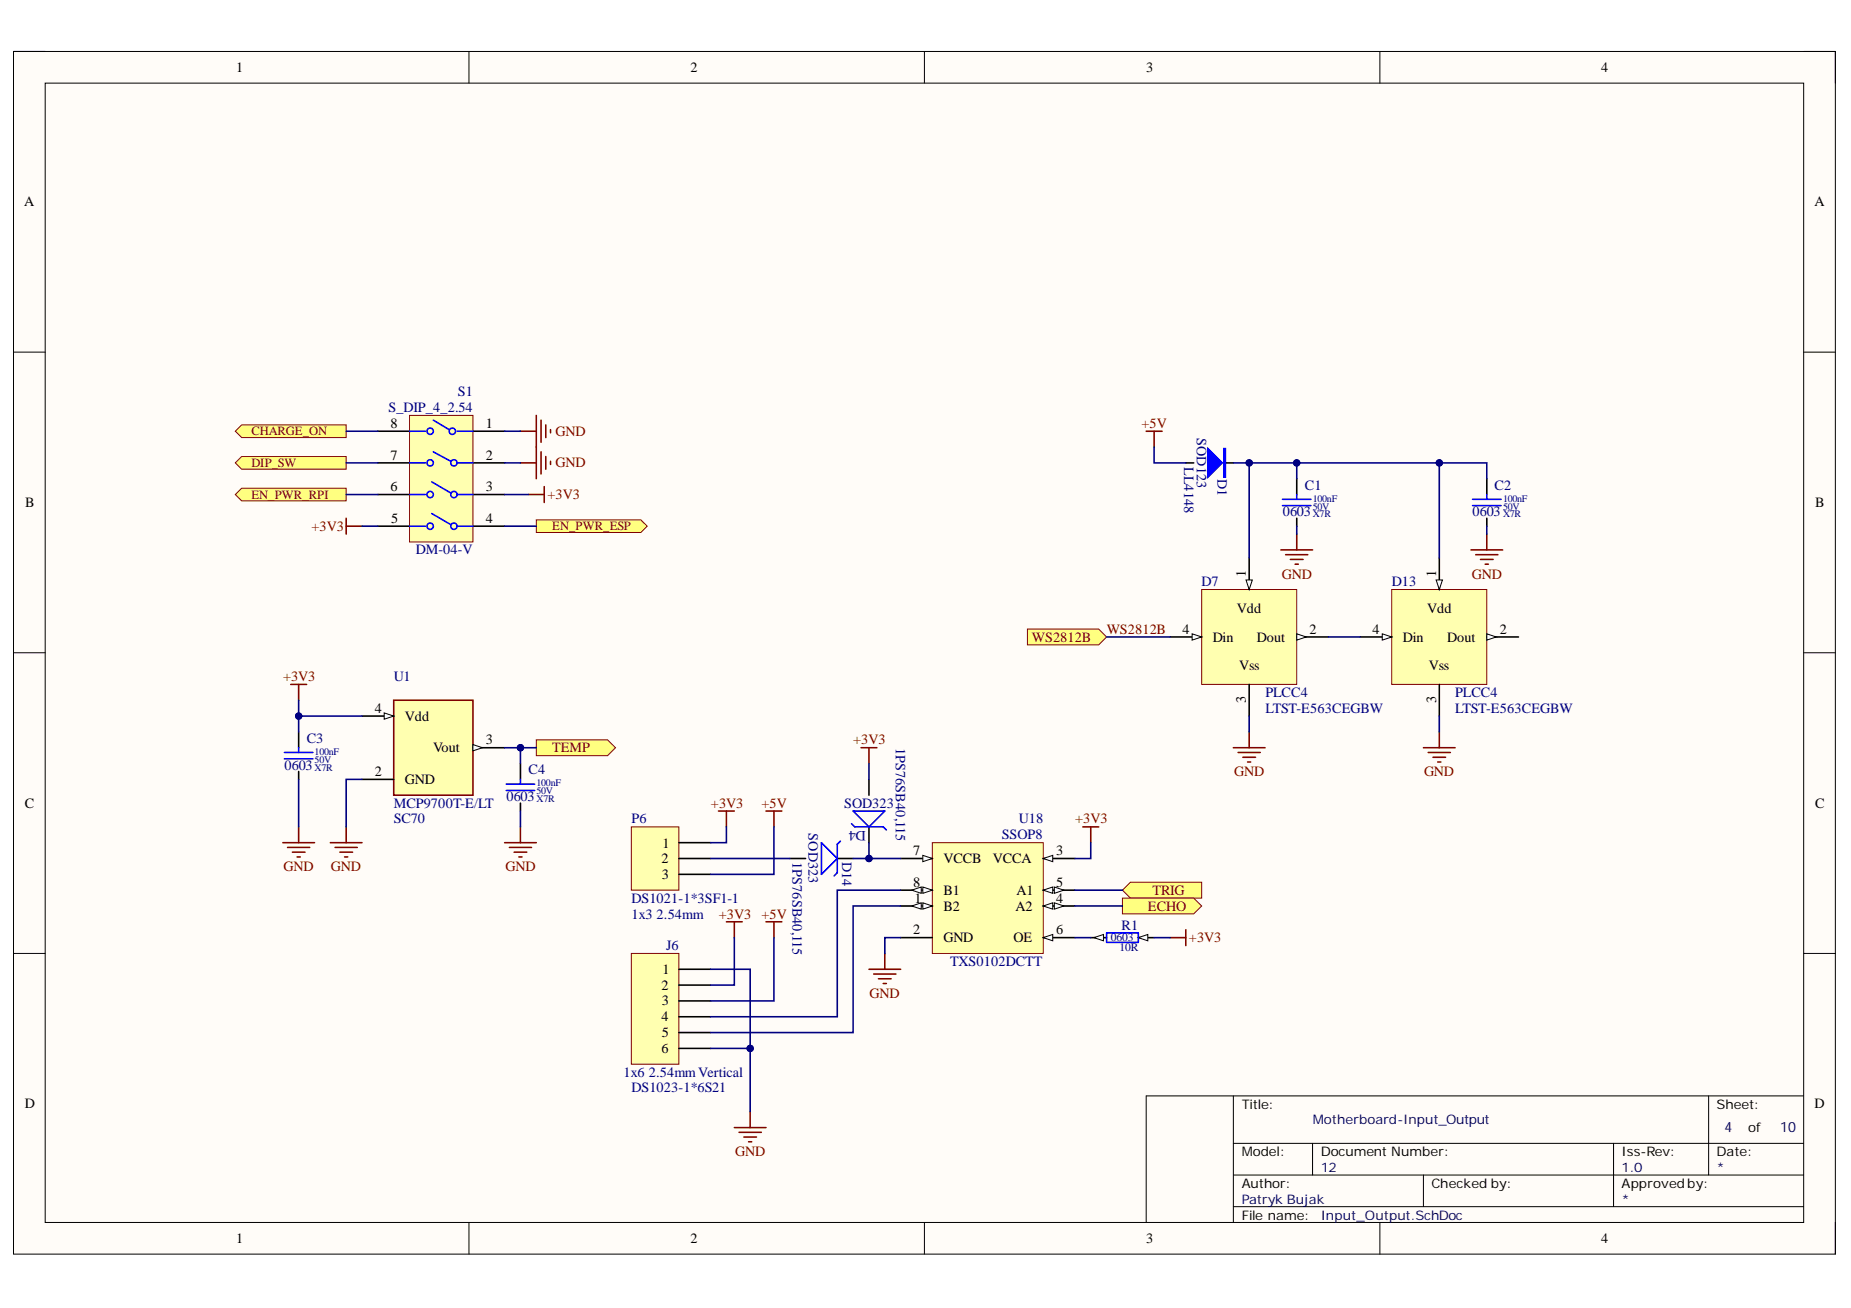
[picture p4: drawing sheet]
<svg xmlns="http://www.w3.org/2000/svg" width="297mm" height="210mm" viewBox="0 0 297 210" stroke-linecap="round" stroke-linejoin="round" font-family="sans-serif">
<defs><g id="words">
<g font-size="2.3">
<text x="37.9" y="11.6">1</text>
<text x="110.8" y="11.6">2</text>
<text x="183.9" y="11.6">3</text>
<text x="256.9" y="11.6">4</text>
<text x="3.9" y="33.1">A</text>
<text x="291.2" y="33.1">A</text>
<text x="62.7" y="68.7">8</text>
<text x="78" y="68.7">1</text>
<text x="62.7" y="73.7">7</text>
<text x="78" y="73.7">2</text>
<text x="4.1" y="81.4">B</text>
<text x="62.7" y="78.8">6</text>
<text x="62.8" y="83.9">5</text>
<text x="78" y="78.8">3</text>
<text x="78" y="83.9">4</text>
<text x="291.3" y="81.4">B</text>
<text x="199.9" y="92.6" transform="rotate(-90 199.9 92.6)">1</text>
<text x="230.5" y="92.6" transform="rotate(-90 230.5 92.6)">1</text>
<text x="189.8" y="101.7">4</text>
<text x="198.5" y="98.4">Vdd</text>
<text x="210.2" y="101.7">2</text>
<text x="220.2" y="101.7">4</text>
<text x="229" y="98.4">Vdd</text>
<text x="240.7" y="101.7">2</text>
<text x="194.6" y="103">Din</text>
<text x="198.8" y="107.5">Vss</text>
<text x="201.7" y="103">Dout</text>
<text x="225.1" y="103">Din</text>
<text x="229.3" y="107.5">Vss</text>
<text x="232.2" y="103">Dout</text>
<text x="199.9" y="112.8" transform="rotate(-90 199.9 112.8)">3</text>
<text x="230.5" y="112.8" transform="rotate(-90 230.5 112.8)">3</text>
<text x="60.1" y="114.4">4</text>
<text x="65" y="115.7">Vdd</text>
<text x="78" y="119.5">3</text>
<text x="60.1" y="124.5">2</text>
<text x="65" y="125.8">GND</text>
<text x="69.5" y="120.7">Vout</text>
<text x="4" y="129.6">C</text>
<text x="291.3" y="129.6">C</text>
<text x="106.3" y="136">1</text>
<text x="146.6" y="137.3">7</text>
<text x="169.5" y="137.3">3</text>
<text x="106.1" y="138.5">2</text>
<text x="106.2" y="141.1">3</text>
<text x="146.6" y="142.3">8</text>
<text x="151.4" y="143.6">B1</text>
<text x="151.4" y="138.5">VCCB</text>
<text x="159.3" y="138.5">VCCA</text>
<text x="163.1" y="143.6">A1</text>
<text x="169.5" y="142.3">5</text>
<text x="146.6" y="150">2</text>
<text x="146.7" y="144.9">1</text>
<text x="151.4" y="146.2">B2</text>
<text x="163" y="146.2">A2</text>
<text x="169.5" y="144.9">4</text>
<text x="169.5" y="150">6</text>
<text x="151.4" y="151.2">GND</text>
<text x="162.6" y="151.2">OE</text>
<text x="106.1" y="158.8">2</text>
<text x="106.2" y="161.4">3</text>
<text x="106.3" y="156.3">1</text>
<text x="106.1" y="163.9">4</text>
<text x="106.2" y="166.4">5</text>
<text x="106.1" y="169">6</text>
<text x="4" y="177.8">D</text>
<text x="291.2" y="177.8">D</text>
<text x="37.9" y="199.5">1</text>
<text x="110.8" y="199.5">2</text>
<text x="183.9" y="199.5">3</text>
<text x="256.9" y="199.5">4</text>
</g>
<g font-size="2.3" fill="#000080">
<text x="73.5" y="63.6">S1</text>
<text x="62.3" y="66.1">S_DIP_4_2.54</text>
<text x="192.1" y="70.3" transform="rotate(90 192.1 70.3)">SOD123</text>
<text x="190" y="75" transform="rotate(90 190 75)">LL4148</text>
<text x="195.4" y="76.8" transform="rotate(90 195.4 76.8)">D1</text>
<text x="205.9" y="82.9">0603</text>
<text x="209.4" y="78.6">C1</text>
<text x="236.3" y="82.9">0603</text>
<text x="239.9" y="78.6">C2</text>
<text x="66.7" y="89">DM-04-V</text>
<text x="192.8" y="94.1">D7</text>
<text x="223.4" y="94.1">D13</text>
<text x="63.2" y="109.3">U1</text>
<text x="203.1" y="111.8">PLCC4</text>
<text x="233.5" y="111.8">PLCC4</text>
<text x="49.2" y="119.2">C3</text>
<text x="143.8" y="120" transform="rotate(90 143.8 120)">1PS76SB40,115</text>
<text x="203.1" y="114.4">LTST-E563CEGBW</text>
<text x="233.5" y="114.4">LTST-E563CEGBW</text>
<text x="45.7" y="123.5">0603</text>
<text x="84.8" y="124.3">C4</text>
<text x="63.2" y="129.6">MCP9700T-E/LT</text>
<text x="81.3" y="128.6">0603</text>
<text x="135.5" y="129.6">SOD323</text>
<text x="63.2" y="132.1">SC70</text>
<text x="101.3" y="132.1">P6</text>
<text x="129.7" y="133.7" transform="rotate(90 129.7 133.7)">SOD323</text>
<text x="139" y="133.4" transform="rotate(-180 139 133.4)">D4</text>
<text x="160.8" y="134.7">SSOP8</text>
<text x="163.5" y="132.1">U18</text>
<text x="127.2" y="138.3" transform="rotate(90 127.2 138.3)">1PS76SB40,115</text>
<text x="135.1" y="138.3" transform="rotate(90 135.1 138.3)">D14</text>
<text x="101.3" y="144.9">DS1021-1*3SF1-1</text>
<text x="101.3" y="147.4">1x3</text>
<text x="105.4" y="147.4">2.54mm</text>
<text x="180" y="149.2">R1</text>
<text x="106.9" y="152.5">J6</text>
<text x="152.5" y="155">TXS0102DCTT</text>
<text x="100.1" y="172.8">1x6</text>
<text x="104.1" y="172.8">2.54mmVertical</text>
<text x="101.3" y="175.3">DS1023-1*6S21</text>
</g>
<g font-size="2.3" fill="#800000">
<text x="89.1" y="69.9">GND</text>
<text x="183.2" y="68.7">+5V</text>
<text x="89.1" y="75">GND</text>
<text x="87.9" y="80.1">+3V3</text>
<text x="50" y="85.2">+3V3</text>
<text x="205.7" y="92.8">GND</text>
<text x="236.2" y="92.8">GND</text>
<text x="177.6" y="101.7">WS2812B</text>
<text x="165.6" y="103">WS2812B</text>
<text x="45.4" y="109.3">+3V3</text>
<text x="136.9" y="119.5">+3V3</text>
<text x="88.6" y="120.7">TEMP</text>
<text x="198.1" y="124.5">GND</text>
<text x="228.5" y="124.5">GND</text>
<text x="114.1" y="129.6">+3V3</text>
<text x="122.2" y="129.6">+5V</text>
<text x="172.5" y="132.1">+3V3</text>
<text x="45.5" y="139.8">GND</text>
<text x="53.1" y="139.8">GND</text>
<text x="81.1" y="139.8">GND</text>
<text x="185" y="143.6">TRIG</text>
<text x="115.4" y="147.4">+3V3</text>
<text x="122.2" y="147.4">+5V</text>
<text x="184.2" y="146.2">ECHO</text>
<text x="190.8" y="151.2">+3V3</text>
<text x="139.5" y="160.1">GND</text>
<text x="118" y="185.5">GND</text>
</g>
<g font-size="2.3" fill="#000e4f">
<text x="276.7" y="181.7">4</text>
<text x="285.7" y="181.7">10</text>
</g>
<g font-size="2.1">
<text x="199.3" y="177.9">Title:</text>
<text x="275.5" y="177.9">Sheet:</text>
<text x="199.3" y="185.5">Model:</text>
<text x="211.9" y="185.5">Document Number:</text>
<text x="260.2" y="185.5">Iss-Rev:</text>
<text x="275.5" y="185.5">Date:</text>
<text x="280.5" y="181.7">of</text>
<text x="199.3" y="190.6">Author:</text>
<text x="229.7" y="190.6">Checked by:</text>
<text x="260.2" y="190.6">Approvedby:</text>
<text x="199.3" y="195.7">File name:</text>
</g>
<g font-size="2.1" fill="#000e4f">
<text x="210.7" y="180.5">Motherboard-Input_Output</text>
<text x="211.9" y="188.1">12</text>
<text x="260.2" y="188.1">1.0</text>
<text x="275.5" y="188.1">*</text>
<text x="199.3" y="193.2">Patryk Bujak</text>
<text x="211.9" y="195.7">Input_Output.SchDoc</text>
<text x="260.2" y="193.2">*</text>
</g>
<g font-size="2" fill="#800000">
<text x="40.3" y="69.9">CHARGE_ON</text>
<text x="40.3" y="74.9">DIP_SW</text>
<text x="40.3" y="80">EN_PWR_RPI</text>
<text x="88.6" y="85.1">EN_PWR_ESP</text>
</g>
<g font-size="1.9" fill="#000080">
<text x="178.3" y="151.1">0603</text>
<text x="179.6" y="152.6">10R</text>
</g>
<g font-size="1.6" fill="#000080">
<text x="210.7" y="83">X7R</text>
<text x="210.7" y="81.8">50V</text>
<text x="210.7" y="80.5">100nF</text>
<text x="241.2" y="83">X7R</text>
<text x="241.2" y="81.8">50V</text>
<text x="241.2" y="80.5">100nF</text>
<text x="50.5" y="123.7">X7R</text>
<text x="50.5" y="122.4">50V</text>
<text x="50.5" y="121.1">100nF</text>
<text x="86.1" y="128.7">X7R</text>
<text x="86.1" y="127.5">50V</text>
<text x="86.1" y="126.2">100nF</text>
</g>
</g></defs>
<path d="M2.2 8.3h292.3v193h-292.3z" fill-rule="evenodd" fill="#fffcf8"/>
<path d="M2.2 8.3h292.3v193h-292.3z" fill="none" stroke="#000" stroke-width=".16"/>
<path d="M7.3 13.3h282.1v182.9h-282.1z" fill-rule="evenodd" fill="#fffcf8"/>
<g fill="none" stroke="#000" stroke-width=".16">
<path d="M2.2 8.3h5.1M7.3 13.3h282.1v182.9h-282.1zM75.3 8.3v5M148.3 8.3v5M221.4 8.3v5M289.4 8.3h5.1v5M2.2 56.5h5.1M289.4 56.5h5.1M2.2 104.8h5.1M289.4 104.8h5.1M2.2 153h5.1M289.4 153h5.1"/>
<path d="M197.9 175.9v20.3M274.2 175.9v12.7M289.4 175.9h-105.5v20.3M75.3 196.2v5.1M148.3 196.2v5.1M197.9 183.5h91.5M197.9 188.6h91.5M197.9 193.6h91.5M210.6 183.5v5.1M221.4 196.2v5.1M228.4 188.6v5M258.9 183.5v10.1"/>
<path d="M294.5 196.2v5.1"/>
</g>
<g fill="none" stroke="#800000" stroke-width=".25">
<path d="M183.9 69.2h2.6M185.2 69.2v2.5M197.9 120h5.1M200.5 117.5v2.5M228.4 120h5.1M231 117.5v2.5M198.7 120.8h3.5M199.4 121.5h2.1M200.2 122.3h.5M229.2 120.8h3.5M230 121.5h2M230.7 122.3h.5"/>
<path d="M122.9 147.9h2.6M124.2 147.9v2.6"/>
</g>
<path d="M164.9 101h11.4l1.3 1.2-1.3 1.3h-11.4z" fill-rule="evenodd" fill="#ffff80"/>
<path d="M164.9 101h11.4l1.3 1.2-1.3 1.3h-11.4z" fill="none" stroke="#800000" stroke-width=".16"/>
<path d="M84.8 79.4h2.5M87.3 78.1v2.5M205.5 88.2h5.1M206.3 89h3.6M207.1 89.8h2M207.8 90.5h.5M208.1 85.7v2.5M236.1 88.2h5M236.8 89h3.6M237.6 89.8h2M238.3 90.5h.5M238.6 85.7v2.5" fill="none" stroke="#800000" stroke-width=".25"/>
<path d="M86.1 83.4h16.7l1.1 1-1.1 1.1h-16.7z" fill-rule="evenodd" fill="#ffff80"/>
<path d="M86.1 83.4h16.7l1.1 1-1.1 1.1h-16.7z" fill="none" stroke="#800000" stroke-width=".16"/>
<path d="M55.6 83.2v2.5M55.6 84.4h2.5" fill="none" stroke="#800000" stroke-width=".25"/>
<path d="M37.8 79.4l1-1.1h16.8v2.1h-16.8z" fill-rule="evenodd" fill="#ffff80"/>
<path d="M37.8 79.4l1-1.1h16.8v2.1h-16.8z" fill="none" stroke="#800000" stroke-width=".16"/>
<path d="M37.8 69.2l1-1h16.8v2h-16.8z" fill-rule="evenodd" fill="#ffff80"/>
<path d="M37.8 69.2l1-1h16.8v2h-16.8z" fill="none" stroke="#800000" stroke-width=".16"/>
<path d="M83.5 69.2h2.6M83.5 74.3h2.6M86.1 66.7v10.1M86.8 67.4v3.6M86.8 72.5v3.6M87.6 68.2v2M87.6 73.3v2M88.3 68.9v.6M88.3 74v.5" fill="none" stroke="#800000" stroke-width=".25"/>
<path d="M37.8 74.3l1-1h16.8v2h-16.8z" fill-rule="evenodd" fill="#ffff80"/>
<path d="M37.8 74.3l1-1h16.8v2h-16.8z" fill="none" stroke="#800000" stroke-width=".16"/>
<path d="M63.2 112.4h12.7v15.2h-12.7z" fill-rule="evenodd" fill="#ffffb0"/>
<path d="M63.2 112.4h12.7v15.2h-12.7z" fill="none" stroke="#800000" stroke-width=".25"/>
<path d="M75.9 120h5.1M58.1 125.1h5.1" fill="none" stroke="#000" stroke-width=".25"/>
<path d="M75.9 119.5l1.5 .5-1.5 .5z" fill="#f8fcff"/>
<path d="M75.9 119.5l1.5 .5-1.5 .5z" fill="none" stroke="#000" stroke-width=".16"/>
<path d="M58.1 114.9h5.1" fill="none" stroke="#000" stroke-width=".25"/>
<path d="M61.7 114.4l1.5 .5-1.5 .5z" fill="#f8fcff"/>
<path d="M61.7 114.4l1.5 .5-1.5 .5z" fill="none" stroke="#000" stroke-width=".16"/>
<path d="M53 135.2h5.1M53.8 136h3.5M54.5 136.8h2.1M55.3 137.5h.5M55.6 132.7v2.5" fill="none" stroke="#800000" stroke-width=".25"/>
<path d="M86.1 118.7h11.4l1.3 1.3-1.3 1.3h-11.4z" fill-rule="evenodd" fill="#ffff80"/>
<path d="M86.1 118.7h11.4l1.3 1.3-1.3 1.3h-11.4z" fill="none" stroke="#800000" stroke-width=".16"/>
<path d="M46.7 109.8h2.5M47.9 109.8v2.6M45.4 135.2h5.1M46.2 136h3.5M46.9 136.8h2M47.7 137.5h.5M47.9 132.7v2.5M81 135.2h5.1M81.7 136h3.6M82.5 136.8h2M83.3 137.5h.5M83.5 132.7v2.5" fill="none" stroke="#800000" stroke-width=".25"/>
<path d="M60.6 69.2h5.1M60.6 74.3h5.1M60.6 79.4h5.1M75.9 69.2h5.1M75.9 74.3h5.1M75.9 79.4h5.1M60.6 84.4h5.1M75.9 84.4h5.1" fill="none" stroke="#000" stroke-width=".25"/>
<path d="M65.7 66.7h10.2v20.3h-10.2z" fill-rule="evenodd" fill="#ffffb0"/>
<path d="M65.7 66.7h10.2v20.3h-10.2z" fill="none" stroke="#800000" stroke-width=".16"/>
<g fill="none" stroke="#00f" stroke-width=".25">
<path d="M65.7 69.2h2.6M65.7 74.3h2.6M65.7 79.4h2.6M69.3 77.3l3 1.8M69.5 67.4l2.6 1.5M69.5 72.5l2.8 1.5M73.4 69.2h2.5M73.4 74.3h2.5M73.4 79.4h2.5M65.7 84.4h2.6M69.3 82.4l3 1.8M73.4 84.4h2.5"/>
<circle cx="69" cy="69.2" r=".51"/>
<circle cx="69" cy="79.4" r=".51"/>
<circle cx="69" cy="74.3" r=".51"/>
<circle cx="72.6" cy="69.2" r=".51"/>
<circle cx="72.8" cy="79.4" r=".51"/>
<circle cx="72.8" cy="74.3" r=".51"/>
<circle cx="69" cy="84.4" r=".51"/>
<circle cx="72.8" cy="84.4" r=".51"/>
</g>
<path d="M223.3 94.6h15.3v15.2h-15.3z" fill-rule="evenodd" fill="#ffffb0"/>
<path d="M223.3 94.6h15.3v15.2h-15.3z" fill="none" stroke="#800000" stroke-width=".16"/>
<path d="M231 89.5v5.1" fill="none" stroke="#000" stroke-width=".25"/>
<path d="M230.5 93.1h1l-.5 1.5z" fill="#f8fcff"/>
<path d="M230.5 93.1h1l-.5 1.5z" fill="none" stroke="#000" stroke-width=".16"/>
<path d="M238.6 102.2h5.1" fill="none" stroke="#000" stroke-width=".25"/>
<path d="M238.6 101.7l1.5 .5-1.5 .5z" fill="#f8fcff"/>
<path d="M238.6 101.7l1.5 .5-1.5 .5z" fill="none" stroke="#000" stroke-width=".16"/>
<path d="M218.3 102.2h5M231 109.8v5.1" fill="none" stroke="#000" stroke-width=".25"/>
<path d="M221.8 101.7l1.5 .5-1.5 .5z" fill="#f8fcff"/>
<path d="M221.8 101.7l1.5 .5-1.5 .5z" fill="none" stroke="#000" stroke-width=".16"/>
<path d="M192.8 94.6h15.3v15.2h-15.3z" fill-rule="evenodd" fill="#ffffb0"/>
<path d="M192.8 94.6h15.3v15.2h-15.3z" fill="none" stroke="#800000" stroke-width=".16"/>
<path d="M200.5 89.5v5.1" fill="none" stroke="#000" stroke-width=".25"/>
<path d="M200 93.1h1l-.5 1.5z" fill="#f8fcff"/>
<path d="M200 93.1h1l-.5 1.5z" fill="none" stroke="#000" stroke-width=".16"/>
<path d="M208.1 102.2h5.1" fill="none" stroke="#000" stroke-width=".25"/>
<path d="M208.1 101.7l1.5 .5-1.5 .5z" fill="#f8fcff"/>
<path d="M208.1 101.7l1.5 .5-1.5 .5z" fill="none" stroke="#000" stroke-width=".16"/>
<path d="M187.8 102.2h5M200.5 109.8v5.1" fill="none" stroke="#000" stroke-width=".25"/>
<path d="M191.3 101.7l1.5 .5-1.5 .5z" fill="#f8fcff"/>
<path d="M191.3 101.7l1.5 .5-1.5 .5z" fill="none" stroke="#000" stroke-width=".16"/>
<path d="M208.1 76.8v2.6M238.6 76.8v2.6M208.1 83.2v1.2M238.6 83.2v1.2M47.9 117.5v2.5M47.9 123.8v1.3M83.5 122.5v2.6M83.5 128.9v1.3" fill="none" stroke="#000" stroke-width=".25"/>
<path d="M208.1 79.4v.7M238.6 79.4v.7M205.8 81.1h4.6M205.8 80.1h4.6M236.3 81.1h4.6M236.3 80.1h4.6M47.9 120v.8M45.6 121.8h4.6M45.6 120.8h4.6M81.2 126.9h4.6M81.2 125.8h4.6M83.5 125.1v.7" fill="none" stroke="#00f" stroke-width=".25"/>
<path d="M149.6 135.2h17.8v17.8h-17.8z" fill-rule="evenodd" fill="#ffffb0"/>
<path d="M149.6 135.2h17.8v17.8h-17.8z" fill="none" stroke="#800000" stroke-width=".16"/>
<path d="M144.5 145.4h5.1" fill="none" stroke="#000" stroke-width=".25"/>
<path d="M148.1 144.9l1.5 .5-1.5 .5z" fill="#f8fcff"/>
<path d="M148.1 144.9l1.5 .5-1.5 .5z" fill="none" stroke="#000" stroke-width=".16"/>
<path d="M146.3 145.4l1.5-.5v1z" fill="#f8fcff"/>
<path d="M146.3 145.4l1.5-.5v1z" fill="none" stroke="#000" stroke-width=".16"/>
<path d="M167.4 137.8h5.1M144.5 150.5h5.1" fill="none" stroke="#000" stroke-width=".25"/>
<path d="M167.4 137.8l1.5-.5v1z" fill="#f8fcff"/>
<path d="M167.4 137.8l1.5-.5v1z" fill="none" stroke="#000" stroke-width=".16"/>
<path d="M167.4 145.4h5.1" fill="none" stroke="#000" stroke-width=".25"/>
<path d="M167.4 145.4l1.5-.5v1z" fill="#f8fcff"/>
<path d="M167.4 145.4l1.5-.5v1z" fill="none" stroke="#000" stroke-width=".16"/>
<path d="M169.2 144.9l1.5 .5-1.5 .5z" fill="#f8fcff"/>
<path d="M169.2 144.9l1.5 .5-1.5 .5z" fill="none" stroke="#000" stroke-width=".16"/>
<path d="M144.5 142.9h5.1" fill="none" stroke="#000" stroke-width=".25"/>
<path d="M148.1 142.3l1.5 .6-1.5 .5z" fill="#f8fcff"/>
<path d="M148.1 142.3l1.5 .6-1.5 .5z" fill="none" stroke="#000" stroke-width=".16"/>
<path d="M146.3 142.9l1.5-.6v1.1z" fill="#f8fcff"/>
<path d="M146.3 142.9l1.5-.6v1.1z" fill="none" stroke="#000" stroke-width=".16"/>
<path d="M144.5 137.8h5.1" fill="none" stroke="#000" stroke-width=".25"/>
<path d="M148.1 137.3l1.5 .5-1.5 .5z" fill="#f8fcff"/>
<path d="M148.1 137.3l1.5 .5-1.5 .5z" fill="none" stroke="#000" stroke-width=".16"/>
<path d="M167.4 150.5h5.1" fill="none" stroke="#000" stroke-width=".25"/>
<path d="M167.4 150.5l1.5-.5v1z" fill="#f8fcff"/>
<path d="M167.4 150.5l1.5-.5v1z" fill="none" stroke="#000" stroke-width=".16"/>
<path d="M167.4 142.9h5.1" fill="none" stroke="#000" stroke-width=".25"/>
<path d="M167.4 142.9l1.5-.6v1.1z" fill="#f8fcff"/>
<path d="M167.4 142.9l1.5-.6v1.1z" fill="none" stroke="#000" stroke-width=".16"/>
<path d="M169.2 142.3l1.5 .6-1.5 .5z" fill="#f8fcff"/>
<path d="M169.2 142.3l1.5 .6-1.5 .5z" fill="none" stroke="#000" stroke-width=".16"/>
<path d="M173.8 132.7h2.5M175 132.7v2.5" fill="none" stroke="#800000" stroke-width=".25"/>
<path d="M180.1 142.9l1.3-1.3h11.4v2.5h-11.4z" fill-rule="evenodd" fill="#ffff80"/>
<path d="M180.1 142.9l1.3-1.3h11.4v2.5h-11.4z" fill="none" stroke="#800000" stroke-width=".16"/>
<path d="M180.1 144.1h11.5l1.2 1.3-1.2 1.3h-11.5z" fill-rule="evenodd" fill="#ffff80"/>
<path d="M180.1 144.1h11.5l1.2 1.3-1.2 1.3h-11.5z" fill="none" stroke="#800000" stroke-width=".16"/>
<path d="M182.7 150.5h2.5" fill="none" stroke="#000" stroke-width=".25"/>
<path d="M182.7 150.5l1.5-.5v1z" fill="#f8fcff"/>
<path d="M182.7 150.5l1.5-.5v1z" fill="none" stroke="#000" stroke-width=".16"/>
<path d="M177.6 149.7h5.1v1.5h-5.1" fill="none" stroke="#00f" stroke-width=".25"/>
<path d="M175 150.5h2.6" fill="none" stroke="#000" stroke-width=".25"/>
<path d="M175.5 150.5l1.6-.5v1z" fill="#f8fcff"/>
<path d="M175.5 150.5l1.6-.5v1z" fill="none" stroke="#000" stroke-width=".16"/>
<path d="M177.6 149.7v1.5" fill="none" stroke="#00f" stroke-width=".25"/>
<path d="M139.4 155.5h5.1M140.2 156.3h3.6M141 157.1h2M141.7 157.8h.5M142 153v2.5M187.8 150.5h2.5M190.3 149.2v2.5" fill="none" stroke="#800000" stroke-width=".25"/>
<path d="M101.3 132.7h7.6v10.2h-7.6z" fill-rule="evenodd" fill="#ffffb0"/>
<path d="M101.3 132.7h7.6v10.2h-7.6z" fill="none" stroke="#800000" stroke-width=".16"/>
<path d="M108.9 135.2h5.1M108.9 137.8h5.1M126.7 137.8h2.6M134.4 137.8h2.5M139.4 125.1v2.5M139.4 132.7v2.5M108.9 140.3h5.1" fill="none" stroke="#000" stroke-width=".25"/>
<g fill="none" stroke="#800000" stroke-width=".25">
<path d="M138.2 120h2.5M139.4 120v2.5M115.3 130.2h2.5M116.6 130.2v2.5M122.9 130.2h2.6M124.2 130.2v2.5M116.6 147.9h2.5M117.8 147.9v2.6M120.4 178.4v2.5M117.8 180.9h5.1M118.6 181.7h3.6M119.4 182.5h2"/>
<path d="M120.1 183.2h.5"/>
</g>
<path d="M131.8 135.2l2.6 2.6-2.6 2.5zM134.9 135l-.5 .5v4.6l-.5 .5M136.7 132.2l.5 .5h4.5l.5 .5M136.9 130.2h5.1l-2.6 2.5z" fill="none" stroke="#00f" stroke-width=".25"/>
<path d="M101.3 153h7.6v17.8h-7.6z" fill-rule="evenodd" fill="#ffffb0"/>
<path d="M101.3 153h7.6v17.8h-7.6z" fill="none" stroke="#800000" stroke-width=".16"/>
<path d="M190.3 74.3h1.3M196.6 74.3h1.3M108.9 155.5h5.1M108.9 158.1h5.1M108.9 160.6h5.1M108.9 163.2h5.1M108.9 165.7h5.1M108.9 168.2h5.1" fill="none" stroke="#000" stroke-width=".25"/>
<path d="M196.4 72h.2v4.6h-.2zM196.5 72v4.6" fill="none" stroke="#00f" stroke-width=".25"/>
<path d="M193.9 72l2.2 2.3-2.2 2.3z" fill="#00f"/>
<path d="M193.9 72l2.2 2.3-2.2 2.3z" fill="none" stroke="#00f" stroke-width=".25"/>
<path d="M185.2 71.7v2.6h5.1M197.9 74.3h2.6v15.2M200.5 114.9v2.6M213.2 102.2h5.1M231 114.9v2.6" fill="none" stroke="#000080" stroke-width=".25"/>
<circle cx="200.5" cy="74.3" r=".51" fill="#000080"/>
<circle cx="200.5" cy="74.3" r=".51" fill="none" stroke="#000080" stroke-width=".16"/>
<path d="M208.1 74.3v2.5M208.1 84.4v1.3M238.6 84.4v1.3M177.6 102.2h10.2M124.2 150.5v10.1h-10.2" fill="none" stroke="#000080" stroke-width=".25"/>
<circle cx="208.1" cy="74.3" r=".51" fill="#000080"/>
<circle cx="208.1" cy="74.3" r=".51" fill="none" stroke="#000080" stroke-width=".16"/>
<path d="M231 74.3h7.6v2.5" fill="none" stroke="#000080" stroke-width=".25"/>
<circle cx="231" cy="74.3" r=".51" fill="#000080"/>
<circle cx="231" cy="74.3" r=".51" fill="none" stroke="#000080" stroke-width=".16"/>
<path d="M55.6 79.4h5M55.6 74.3h5M81 79.4h3.8M81 69.2h2.5M81 74.3h2.5M58.1 84.4h2.5M81 84.4h5.1M81 120h2.5v2.5M58.1 125.1h-2.5v7.6M83.5 130.2v2.5" fill="none" stroke="#000080" stroke-width=".25"/>
<circle cx="83.5" cy="120" r=".51" fill="#000080"/>
<circle cx="83.5" cy="120" r=".51" fill="none" stroke="#000080" stroke-width=".16"/>
<path d="M83.5 120h2.6" fill="none" stroke="#000080" stroke-width=".25"/>
<circle cx="83.5" cy="120" r=".51" fill="#000080"/>
<circle cx="83.5" cy="120" r=".51" fill="none" stroke="#000080" stroke-width=".16"/>
<path d="M47.9 112.4v2.5h10.2M47.9 125.1v7.6" fill="none" stroke="#000080" stroke-width=".25"/>
<circle cx="47.9" cy="114.9" r=".51" fill="#000080"/>
<circle cx="47.9" cy="114.9" r=".51" fill="none" stroke="#000080" stroke-width=".16"/>
<path d="M47.9 114.9v2.6" fill="none" stroke="#000080" stroke-width=".25"/>
<circle cx="47.9" cy="114.9" r=".51" fill="#000080"/>
<circle cx="47.9" cy="114.9" r=".51" fill="none" stroke="#000080" stroke-width=".16"/>
<path d="M55.6 69.2h5M200.5 74.3h30.5v15.2" fill="none" stroke="#000080" stroke-width=".25"/>
<circle cx="200.5" cy="74.3" r=".51" fill="#000080"/>
<circle cx="200.5" cy="74.3" r=".51" fill="none" stroke="#000080" stroke-width=".16"/>
<circle cx="208.1" cy="74.3" r=".51" fill="#000080"/>
<circle cx="208.1" cy="74.3" r=".51" fill="none" stroke="#000080" stroke-width=".16"/>
<circle cx="231" cy="74.3" r=".51" fill="#000080"/>
<circle cx="231" cy="74.3" r=".51" fill="none" stroke="#000080" stroke-width=".16"/>
<path d="M116.6 132.7v2.5h-2.6M124.2 132.7v7.6h-10.2M175 135.2v2.6h-2.5M144.5 150.5h-2.5v2.5M144.5 142.9h-10.1v20.3h-20.4M144.5 145.4h-7.6v20.3h-22.9M172.5 142.9h7.6M172.5 145.4h7.6M172.5 150.5h2.5M185.2 150.5h2.6M114 168.2h6.4v10.2" fill="none" stroke="#000080" stroke-width=".25"/>
<circle cx="120.4" cy="168.2" r=".51" fill="#000080"/>
<circle cx="120.4" cy="168.2" r=".51" fill="none" stroke="#000080" stroke-width=".16"/>
<path d="M114 137.8h12.7M136.9 137.8h7.6M117.8 150.5v7.6h-3.8" fill="none" stroke="#000080" stroke-width=".25"/>
<circle cx="139.4" cy="137.8" r=".51" fill="#000080"/>
<circle cx="139.4" cy="137.8" r=".51" fill="none" stroke="#000080" stroke-width=".16"/>
<path d="M139.4 135.2v2.6" fill="none" stroke="#000080" stroke-width=".25"/>
<circle cx="139.4" cy="137.8" r=".51" fill="#000080"/>
<circle cx="139.4" cy="137.8" r=".51" fill="none" stroke="#000080" stroke-width=".16"/>
<path d="M139.4 122.5v2.6M114 155.5h6.4v12.7" fill="none" stroke="#000080" stroke-width=".25"/>
<circle cx="120.4" cy="168.2" r=".51" fill="#000080"/>
<circle cx="120.4" cy="168.2" r=".51" fill="none" stroke="#000080" stroke-width=".16"/>
<use href="#words"/>
</svg>
